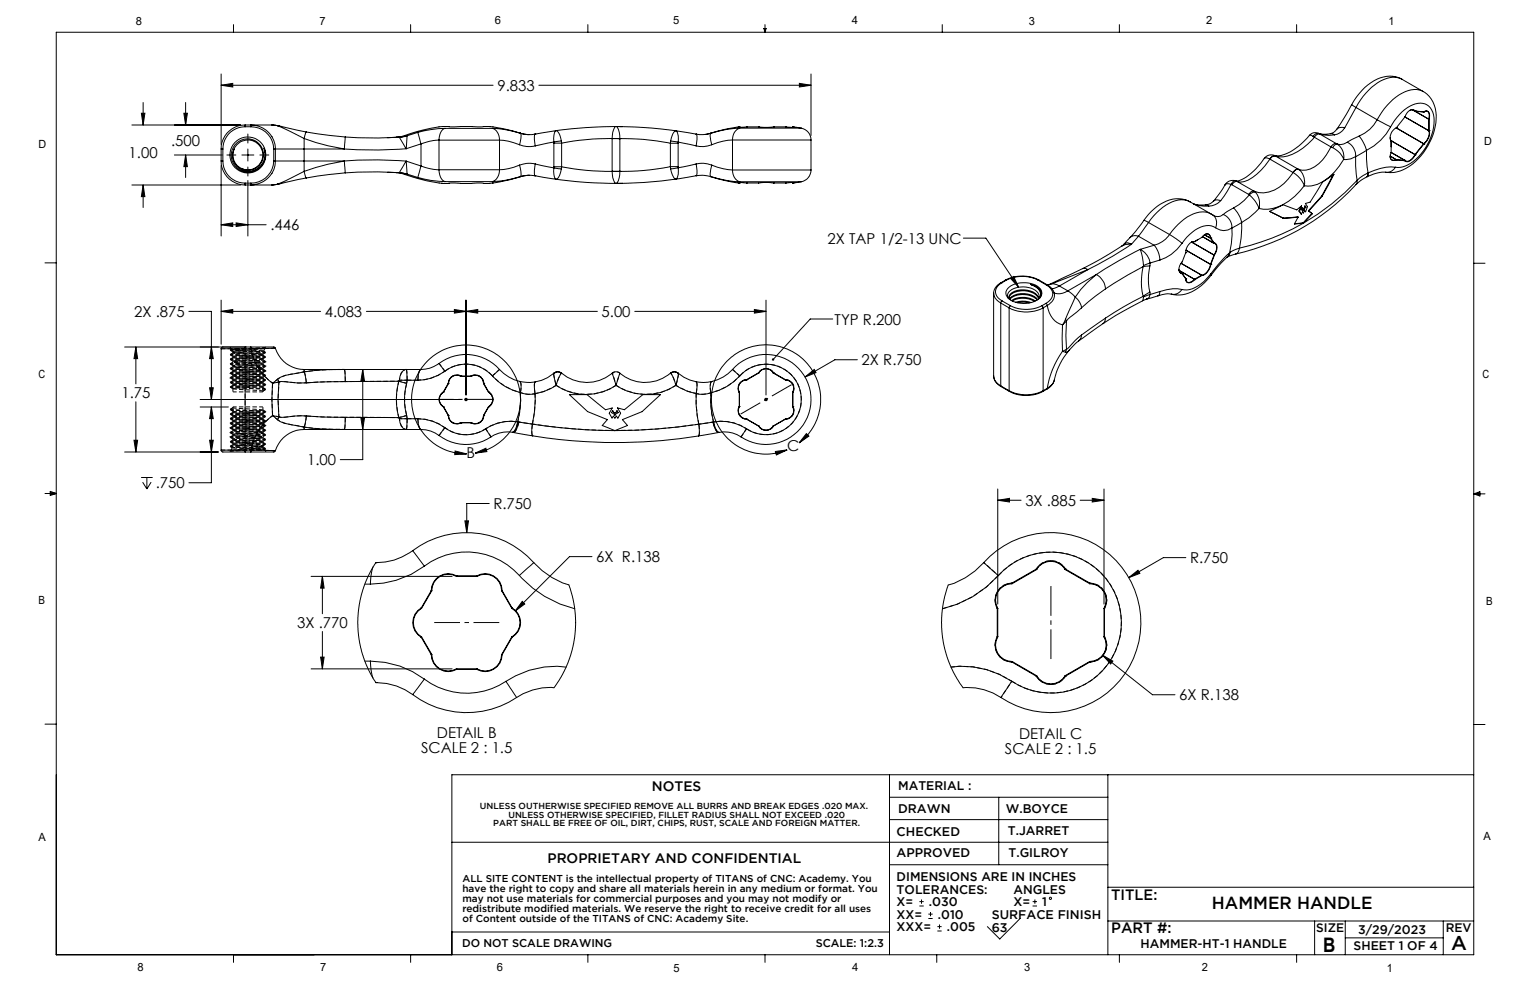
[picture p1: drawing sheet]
<svg xmlns="http://www.w3.org/2000/svg" width="432mm" height="279mm" viewBox="0 0 432 279" stroke-linecap="round" stroke-linejoin="round" font-family="sans-serif">
<defs><g id="words">
<g font-size="5.6">
<text x="373.4" y="268.6">B</text>
<text x="409.6" y="268.2">A</text>
</g>
<text font-size="4.9" x="342" y="256.6">HAMMER HANDLE</text>
<g font-size="4.2">
<text x="140.4" y="25.6">9.833</text>
<text x="48.3" y="41.1">.500</text>
<text x="36.3" y="44.7">1.00</text>
<text x="76.3" y="65">.446</text>
<text x="233.6" y="68.8">2X TAP 1/2-13 UNC</text>
<text x="37.9" y="89.5">2X .875</text>
<text x="91.7" y="89.5">4.083</text>
<text x="169.8" y="89.5">5.00</text>
<text x="235.6" y="91.7">TYP R.200</text>
<text x="243.2" y="103.1">2X R.750</text>
<text x="34.2" y="112.4">1.75</text>
<text x="86.7" y="131.3">1.00</text>
<text x="131.7" y="129.2">B</text>
<text x="222.1" y="127.3">C</text>
<text x="44" y="137.8">.750</text>
<text x="139.2" y="143.7">R.750</text>
<text x="289.4" y="142.8">3X .885</text>
<text x="168.3" y="158.7">6X R.138</text>
<text x="335.9" y="159">R.750</text>
<text x="83.8" y="177.3">3X .770</text>
<text x="332.8" y="197.7">6X R.138</text>
<text x="123.3" y="208.4">DETAIL B</text>
<text x="287.6" y="208.6">DETAIL C</text>
<text x="118.8" y="212.6">SCALE 2 : 1.5</text>
<text x="283.6" y="212.8">SCALE 2 : 1.5</text>
<text x="313.6" y="253.9">TITLE:</text>
<text x="313.6" y="263.3">PART #:</text>
</g>
<g font-size="3.9">
<text x="184" y="223.3">NOTES</text>
<text x="154.5" y="243.5">PROPRIETARY AND CONFIDENTIAL</text>
</g>
<g font-size="3.5">
<text x="253.5" y="223.1">MATERIAL :</text>
<text x="253.4" y="229.4">DRAWN</text>
<text x="283.8" y="229.4">W.BOYCE</text>
<text x="253" y="235.8">CHECKED</text>
<text x="284.4" y="235.8">T.JARRET</text>
<text x="253" y="242">APPROVED</text>
<text x="284.6" y="241.9">T.GILROY</text>
<text x="253.1" y="248.7">DIMENSIONS ARE IN INCHES</text>
<text x="253.1" y="252.2">TOLERANCES:</text>
<text x="253.1" y="255.7">X=</text>
<text x="262.2" y="255.7">.030</text>
<text x="286" y="252.2">ANGLES</text>
<text x="286" y="255.7">X=</text>
<text x="294.2" y="255.7">1</text>
<text x="253.1" y="262.8">XXX=</text>
<text x="253.1" y="259.2">XX=</text>
<text x="264.7" y="259.2">.010</text>
<text x="267.2" y="262.8">.005</text>
<text x="279.9" y="259.4">SURFACE FINISH</text>
<text x="279.9" y="262.9">63</text>
<text x="371.5" y="263.2">SIZE</text>
<text x="383.3" y="263.5">3/29/2023</text>
<text x="408" y="263.2">REV</text>
<text x="321.9" y="267.6">HAMMER-HT-1 HANDLE</text>
<text x="382" y="268.2">SHEET 1 OF 4</text>
</g>
<g font-size="3.2">
<text x="38.3" y="7">8</text>
<text x="90.2" y="7">7</text>
<text x="139.7" y="6.8">6</text>
<text x="190" y="6.8">5</text>
<text x="240.4" y="6.9">4</text>
<text x="290.4" y="7">3</text>
<text x="340.4" y="6.8">2</text>
<text x="391.9" y="7">1</text>
<text x="10.9" y="41.9">D</text>
<text x="418.9" y="41">D</text>
<text x="10.9" y="106.6">C</text>
<text x="418.4" y="106.7">C</text>
<text x="10.8" y="170.5">B</text>
<text x="419.4" y="170.9">B</text>
<text x="10.8" y="237.5">A</text>
<text x="418.6" y="237.1">A</text>
<text x="130.4" y="267.2">DO NOT SCALE DRAWING</text>
<text x="230.2" y="267.2">SCALE: 1:2.3</text>
<text x="38.8" y="274.1">8</text>
<text x="90.4" y="274.1">7</text>
<text x="140.2" y="274.1">6</text>
<text x="190.1" y="274.2">5</text>
<text x="240.5" y="274.1">4</text>
<text x="289" y="274.2">3</text>
<text x="339.1" y="274.1">2</text>
<text x="391.4" y="274.4">1</text>
</g>
<g font-size="2.8">
<text x="130.5" y="248.9">ALL SITE CONTENT is the intellectual property of TITANS of CNC: Academy. You</text>
<text x="130.5" y="251.8">have the right to copy and share all materials herein in any medium or format. You</text>
<text x="130.5" y="254.6">may not use materials for commercial purposes and you may not modify or</text>
<text x="130.5" y="257.4">redistribute modified materials. We reserve the right to receive credit for all uses</text>
<text x="130.5" y="260.2">of Content outside of the TITANS of CNC: Academy Site.</text>
</g>
<g font-size="2.5">
<text x="135.5" y="228.3">UNLESS OUTHERWISE SPECIFIED REMOVE ALL BURRS AND BREAK EDGES .020 MAX.</text>
<text x="139.2" y="233.2">PART SHALL BE FREE OF OIL, DIRT, CHIPS, RUST, SCALE AND FOREIGN MATTER.</text>
<text x="143.5" y="230.8">UNLESS OTHERWISE SPECIFIED, FILLET RADIUS SHALL NOT EXCEED .020</text>
</g>
</g></defs>
<g fill="none" stroke="#000" stroke-width=".28" stroke-dasharray="1.3 .6" stroke-linecap="butt">
<path d="M65 98.7v.2M65 98.9h.1M65.3 98.6l-.3 .1M65.7 99.3v.1M65.7 99.4v.2M66 99.4l-.3-.1M69.2 98.4v-.5M70.8 97.9v.5M70.8 98.4l6.9-.1M74.5 98.1l.4 .1M74.8 98.3l.1-.1M74.8 98.2l-.3-.1"/>
<path d="M74.9 98.1h-.4M74.9 99.4l-.5-.4M74.9 98.2v-.1M74.9 99.5v-.1M74.9 98.1l.1-.2M65 119.4v.2M65 118.1v.2M65 116.8v.2M65 109.1v.2M65 107.8v.2M65 106.5v.2M65 105.2v.2"/>
<path d="M65 103.9v.2M65 102.6v.2M65 101.3v.2M65 100v.2M65 115.5v.2M65 108h.1M65 103.9h.1M65 115.7l.1-.1M65.1 115.5v-.1M65.1 115.4v.2M65.7 120v.3M65.7 118.7v.3"/>
<path d="M65.7 117.4v.3M65.7 116.1v.3M65.7 114.8v.3M65.7 108.4v.3M65.7 107.1v.3M65.7 105.8v.3M65.7 104.5v.3M65.7 103.2v.3M65.7 101.9v.3M65.7 100.6v.3M65.7 108.4h.1M65.7 109.7h.1"/>
<path d="M65.7 100.6h.1M65.7 101.9h.1M65.8 116.1v-.1M65.8 115.1v-.1M74.2 110.4h-.1M74.2 109.4h-.1M74.2 103.8v.1M74.2 117v-.3M74.2 118.3v-.3M74.2 119.6v-.3M74.2 100.3v-.4M74.2 101.6v-.4"/>
<path d="M74.2 102.9v-.4M74.2 104.2v-.4M74.2 105.5v-.4M74.2 106.8v-.3M74.2 108.1v-.3M74.2 109.4v-.3M74.2 110.6v-.2M74.8 110v-.2M74.9 110h-.1M74.9 109.8h-.1M74.9 110v-.2M74.9 116.3v-.2"/>
<path d="M74.9 117.6v-.2M74.9 118.9v-.2M74.9 100.8v-.1M74.9 102.1v-.1M74.9 103.4v-.1M74.9 104.7v-.1M74.9 106v-.1M74.9 107.3v-.1M74.9 108.7v-.2M86.5 108l-.7-3.1M112.6 107.6l.1-.3M112.7 118.2l-.1-.3"/>
<path d="M125.1 110.6a2.41 2.41 0 0 0 0 4.2M126.5 117.2v.1M126.5 117.3a2.41 2.41 0 0 0 3.6 2M130.1 106.1a2.41 2.41 0 0 0-3.6 2.1M133 119.3a2.41 2.41 0 0 0 3.5-2M136.5 108.2a2.41 2.41 0 0 0-3.5-2.1M136.5 117.3v-.1M138 114.8a2.41 2.41 0 0 0 0-4.2M146.1 119l.3 .1M201.2 119.1h.2M65 127.2v.1M65 125.9v.2"/>
<path d="M65 124.6v.2M65 123.3v.2M65 122v.2M65 120.7v.2M65 127.3l-.1 .2M65 126.1l.6 .3M65 127.3h.4M65.1 127.2l.3 .1M65.1 127.1l-.1 .1M65.4 127.3l-.3-.1M65.7 125.2v.3M65.7 123.9v.3"/>
<path d="M65.7 122.6v.3M65.7 121.3v.3M69.2 127.5v-.5M70.8 127.5v-.5M71.6 126.1h-.1M73.9 126.1l.4 .1M74.2 120.9v-.3M74.2 122.2v-.3M74.2 123.5v-.3M74.2 124.8v-.3M74.2 126.1v-.3M74.3 126.2l-.1-.1"/>
<path d="M74.6 126.9l.3-.2M74.9 126.6v-.1M74.9 120.2v-.2M74.9 121.5v-.2M74.9 122.8v-.2M74.9 124.1v-.1M74.9 125.4v-.1M74.9 126.7v-.1M77.7 127.2l-6.9-.2M85.8 120.5l.7-3.1M292.5 160.6h-.1M311.7 171.7h.1"/>
<path d="M311.8 179.7h-.1M292.4 190.8h.1"/>
</g>
<g fill="none" stroke="#000" stroke-width=".28" stroke-dasharray="1.3 .6" stroke-dashoffset=".5" stroke-linecap="butt">
<path d="M65 98.7l9.8 .6M65.2 98.9l9.7 .6M74.4 99.1l-6 .3M74.4 99.1l.4-.8M74.9 99.5l-9.8 .7M74.9 98.2l-9.9 .7M74.9 99.4l-9.8 .6M65 109.3l9.9 .6M65 109.2l9.9 .6M65 100l9.8 .6M65 100.2l9.9 .6M65.1 101.5l9.8 .6"/>
<path d="M65.1 101.3l9.7 .6M65.1 117l9.8-.7M65.1 119.6l9.8-.7M65.1 118.3l9.8-.7M65.1 118.1l9.8-.7M65.1 102.8l9.7 .6M65.1 102.7l9.7 .5M65.1 116.8l9.8-.7M65.1 104.1l9.7 .6M65.1 104l9.7 .5M65.1 105.4l9.8 .6M65.1 105.3l9.8 .6"/>
<path d="M65.1 106.6l9.8 .6M65.2 106.7l9.7 .6M65.2 108l9.7 .6M65.8 116v-1M74.1 109.4v1M74.8 117.4l-9.8-.6M74.8 118.7l-9.7-.6M74.8 118.9l-9.7-.6M74.9 100.8l-9.8 .7M74.9 108.7l-9.8 .6M74.9 102.2l-9.8 .6M74.9 107.4l-9.9 .6"/>
<path d="M74.9 107.2l-9.8 .6M74.9 105.9l-9.8 .6M74.9 103.5l-9.8 .6M74.9 108.5l-9.8 .6M74.9 104.6l-9.8 .6M74.9 116.3l-9.7-.6M74.9 100.7l-9.8 .6M74.9 103.3l-9.8 .6M74.9 116.1l-9.9-.6M74.9 102l-9.8 .6M74.9 117.6l-9.9-.6M76.9 108.2a15.2 15.2 0 0 1-6.1-9.8"/>
<path d="M78.3 107a11.4 11.4 0 0 1 5.6-1.7l1.9-.4M78.7 107.8l-.2 4.9 .2 4.9M112.7 118.2h2.2M112.7 107.3h2.2M114.8 117.3l.1 .9M114.9 107.3l-.1 .9M197.2 119.7l4-.6M201.4 119.1a12.7 12.7 0 0 1 9.3 1.9M65 123.5l9.9-.7M65 122.2l9.9-.7M65 124.8l9.9-.7M65.1 120.9l9.8-.7"/>
<path d="M65.1 126.1l9.8-.7M65.1 122l9.8-.7M65.1 127.2l9.8-.6M65.1 123.3l9.8-.7M65.1 125.9l9.8-.6M65.1 124.6l9.8-.6M65.6 126.4l-.5 .8M65.6 126.4l5.9-.3M70.8 127a15.2 15.2 0 0 1 6.1-9.7M74.8 126.5l-9.8-.6M74.8 120l-9.7-.6M74.8 120.2l-9.7-.6"/>
<path d="M74.8 121.3l-9.7-.6M74.8 121.5l-9.7-.6M74.9 122.6l-9.8-.6M74.9 122.8l-9.8-.6M74.9 123.9l-9.9-.6M74.9 124.1l-9.7-.6M74.9 125.2l-9.9-.6M74.9 125.4l-9.7-.6M74.9 126.7l-9.7-.6M85.8 120.5l-1.8-.3a11.5 11.5 0 0 1-5.7-1.8"/>
</g>
<g fill="none" stroke="#000" stroke-width=".28" stroke-dasharray="1.3 .6" stroke-dashoffset=".4" stroke-linecap="butt">
<path d="M64.9 97.9l.4 .7M65 98.9l.7 .4M65.7 99.6l-.7 .4M66.1 99.4l8.1 .5M74.2 100l.7-.5M65 107.8l9.9 .7M65 117l.7 .4M65 118.3l.7 .4M65 119.6l.7 .4M65 100.2l.7 .4M65 101.5l.7 .4M65 102.8l.7 .4"/>
<path d="M65 104.1l.7 .4M65 105.4l.7 .4M65 106.7l.7 .4M65 108l.7 .4M65 109.3l.7 .4M65.1 119.4l9.8-.7M65.1 115.7l.7 .4M65.1 115.6l.7 .4M65.7 109.7v.9M65.7 119l-.7 .4M65.7 117.7l-.7 .4M65.7 116.4l-.7 .4"/>
<path d="M65.7 115.1l-.7 .4M65.7 100.9l-.7 .4M65.8 102.2l-.8 .4M65.8 103.5l-.8 .4M65.8 104.8l-.8 .4M65.8 108.7l-.8 .4M65.8 106.1l-.8 .4M65.8 107.4l-.8 .4M65.8 115l-.7 .4M74.1 110.4l.7-.4M74.2 118l.7-.4M74.2 119.3l.7-.4"/>
<path d="M74.2 116.7l.7-.4M74.2 101.3l.7-.5M74.2 102.6l.7-.4M74.2 103.9l.7-.4M74.2 105.2l.7-.4M74.2 106.5l.7-.4M74.2 107.8l.7-.4M74.2 109.1l.7-.4M74.2 110.4l.7-.4M74.2 115.7v-.9M74.8 109.8l-.7-.4M74.9 109.8l-.7-.4"/>
<path d="M74.9 104.7l-9.9 .7M74.9 106.1l-9.9 .6M74.9 100.7l-.7-.5M74.9 118.7l-.7-.4M74.9 117.4l-.7-.4M74.9 116.1l-.7-.4M74.9 102l-.7-.4M74.9 103.3l-.7-.4M74.9 104.6l-.7-.4M74.9 105.9l-.7-.4M74.9 107.2l-.7-.4M74.9 108.5l-.7-.4"/>
<path d="M78.3 118.4l.4-.8M78.7 107.8l-.4-.8M112.6 117.9l2.2-.6M112.6 107.6l2.2 .6M117.9 118.2a12.7 12.7 0 0 1 7.7 2.5M125.6 104.7a12.7 12.7 0 0 1-7.7 2.6M150.3 119.7l11.1 1.3 12.2 .5M151 111.1l-2.3 .1-1.8-.4M158.5 105.3a1.67 1.67 0 0 0-2.2 0M172.8 105.3a1.69 1.69 0 0 1 2.2 0M191.4 105.3a1.67 1.67 0 0 0-2.1 0M196.5 111.1l-2.4-.7-3.3-1.7"/>
<path d="M200.6 110.9a7.1 7.1 0 0 1-4.1 .2M65 120.9l.7 .4M65 122.2l.7 .4M65 123.5l.7 .4M65 124.8l.7 .4M65.1 120.7l9.8-.7M65.7 125.5l-.7 .4M65.7 124.2l-.7 .4M65.7 122.9l-.7 .4M65.7 121.6l-.7 .4M65.7 120.3l-.7 .4M73.9 126.1l-8.2-.6"/>
<path d="M74.2 120.6l.7-.4M74.2 121.9l.7-.4M74.2 123.2l.7-.4M74.2 124.5l.7-.4M74.2 125.8l.7-.4M74.9 125.2l-.7-.4M74.9 123.9l-.7-.4M74.9 122.6l-.7-.4M74.9 121.3l-.7-.4M74.9 120l-.7-.4M74.9 126.5l-.7-.4M75 127.5l-.3-.6"/>
<path d="M281.4 179.7a4.8 4.8 0 0 0 4.2 7.1M285.6 164.6a4.8 4.8 0 0 0-4.2 7.1M300.7 160.6a4.8 4.8 0 0 0-8.2 0M311.8 171.7a4.8 4.8 0 0 0-4.2-7.1M292.5 190.8a4.8 4.8 0 0 0 8.2 0M307.6 186.8a4.8 4.8 0 0 0 4.2-7.1"/>
</g>
<g fill="none" stroke="#000" stroke-width=".28" stroke-dasharray="1.3 .6" stroke-dashoffset=".2" stroke-linecap="butt">
<path d="M74.2 100l-8.5 .6M65.7 110.6h8.5M65.7 107.4l8.5 .7M65.7 108.7l8.4 .7M65.7 100.9l8.5 .7M65.8 119l8.4-.7M65.8 120l8.4-.7M65.8 118.7l8.4-.7M65.8 104.5l8.4 .6M65.8 103.5l8.4 .7M65.8 117.7l8.4-.7M65.8 107.1l8.4 .6"/>
<path d="M65.8 106.2l8.4 .6M65.8 117.4l8.4-.7M65.8 116.4l8.4-.7M65.8 108.4l8.4 .6M65.8 109.7l8.4 .7M65.8 101.9l8.4 .6M74.1 115.7l-8.4-.6M74.2 117l-8.4-.6M74.2 101.3l-8.5 .6M74.2 109.1l-8.5 .6M74.2 108.1l-8.5 .6M74.2 118.3l-8.4-.6"/>
<path d="M74.2 119.3l-8.4-.6M74.2 105.2l-8.4 .6M74.2 107.8l-8.5 .6M74.2 103.9l-8.5 .6M74.2 106.8l-8.5 .6M74.2 106.5l-8.5 .6M74.2 105.5l-8.5 .6M74.2 100.3l-8.5 .6M74.2 102.9l-8.5 .6M74.2 104.2l-8.4 .6M74.2 116.7l-8.4-.6M74.2 118l-8.4-.6"/>
<path d="M74.2 114.8h-8.5M112.6 117.9a19.7 19.7 0 0 1 0-10.3M125.6 104.7l-1.7-2.1M139 106.1l2-1.8M173.9 108.7a15.2 15.2 0 0 1-16.9 0M208.8 106.1l-2.1-1.8M65.7 121.3l8.5-.7M65.7 122.6l8.5-.7M65.7 125.2l8.5-.7M65.8 125.5l8.4-.7M65.8 121.6l8.4-.7M65.8 120.3l8.4-.7"/>
<path d="M65.8 124.2l8.4-.7M74.1 123.5l-8.3-.6M74.2 120.9l-8.5-.6M74.2 121.9l-8.5-.6M74.2 124.5l-8.4-.6M125.6 120.7a10 10 0 0 0 11.5 .3M125.6 120.7l-1.7 2.2M137.1 121l1.5 2.3M173.6 121.5a152.8 152.8 0 0 0 23.6-1.8M210.7 121l-1.5 2.3M268.4 188.3a24.6 24.6 0 0 1 17.2 4"/>
</g>
<path d="M65.8 105.8l8.4 .6M65.8 104.9l8.4 .6M65.9 100.6l8.3 .6M74.1 119.6l-8.3-.6M85.8 104.9v-.6M146.1 119l.6-2.9 .2-5.3M157 108.7l-3.6 1.8-2.4 .6M190.8 108.7a15.2 15.2 0 0 1-16.9 0M200.6 110.9v2.9l.8 5.3M74.1 124.8l-8.4-.6M74.1 120.6l-8.3-.6M85.8 121.2v-.7" fill="none" stroke="#000" stroke-width=".28" stroke-dasharray="1.3 .6" stroke-dashoffset=".3" stroke-linecap="butt"/>
<path d="M65.7 99.2l9.1-.9M68.4 99.4l-2.7 .2 8.5 .6M74.1 102.6l-8.4 .6 8.4 .6M157 108.7l-.7-3.4M190.8 108.7l.6-3.4M201.4 119.1a3.4 3.4 0 0 0 1.5 2.9M65.8 122.9l8.4-.7-8.4-.6M71.6 126.1l2.6-.3-8.4-.6M74.3 126.2l-9.2 1M210.7 121a9.9 9.9 0 0 0 13.5-2.4 9.9 9.9 0 0 0-1.7-13.6 9.9 9.9 0 0 0-13.7 1.1" fill="none" stroke="#000" stroke-width=".28" stroke-dasharray="1.3 .6" stroke-dashoffset="-.2" stroke-linecap="butt"/>
<path d="M74.5 98.1l-9.2 .5M65.4 127.3l9.2-.4" fill="none" stroke="#000" stroke-width=".28" stroke-dasharray="1.3 .6" stroke-dashoffset=".8" stroke-linecap="butt"/>
<g fill="none" stroke="#000" stroke-width=".28" stroke-dasharray="1.3 .6" stroke-dashoffset="-.1" stroke-linecap="butt">
<path d="M65.3 98.6l9.1 .5M76.9 117.3l-.2-4.6 .2-4.5M86.5 117.4l11 .4M97.2 104.3l.3 3.4M97.5 117.8l-.3 3.4M97.5 107.7l-11 .3M114.8 108.2a17.4 17.4 0 0 0 0 9.1M117.9 118.2a3.5 3.5 0 0 0 .9 3M117.9 107.3a3.5 3.5 0 0 1 .9-3M139 106.1a10 10 0 0 0-13.4-1.4M146.1 119a3.4 3.4 0 0 1-1.5 3M146.4 119.1a3.7 3.7 0 0 1-1.5 2.9"/>
<path d="M146.9 110.8a3.4 3.4 0 0 0-.3-3.2M150.3 119.7a4.8 4.8 0 0 0 .1 3.3M151 111.1a4.9 4.9 0 0 1 .1-3.3M196.5 111.1a4.9 4.9 0 0 0 0-3.4M197.2 119.7a4.8 4.8 0 0 1-.1 3.3M200.6 110.9a3.4 3.4 0 0 1 .3-3.2M201.2 119.1a3.5 3.5 0 0 0 1.6 2.9M74.6 126.8l-9-.4M281.8 162.4a30.4 30.4 0 0 1-15.8 9.4M285.6 192.3a19.9 19.9 0 0 0 27-4.8 19.9 19.9 0 0 0-3.5-27.2 19.9 19.9 0 0 0-27.3 2.1"/>
</g>
<g fill="none" stroke="#000" stroke-width=".28" stroke-dasharray="1.3 .6" stroke-dashoffset=".7" stroke-linecap="butt">
<path d="M74.5 98.1l-9.4 .6M74.2 101.6l-8.5 .6 8.5 .7M85.8 104.9l3.3-.4 8.1-.2M97.5 117.8l15.1 .1M112.6 107.6l-15.1 .1M146.9 110.8a15.4 15.4 0 0 1-7.9-4.7M157 108.7l.8-2.3 .7-1.1M173.9 108.7l-1.1-3.4M173.9 108.7l1.1-3.4M190.8 108.7l-.8-2.3-.7-1.1M65.4 127.3l9.5-.6M65.8 123.9l8.4-.7-8.4-.6"/>
<path d="M97.2 121.2a65 65 0 0 1-11.4-.7M137.1 121a12.7 12.7 0 0 1 9-2M281.8 162.4l-4.1-3.6M285.6 192.3l-3.1 4.5"/>
</g>
<g fill="none" stroke="#000" stroke-width=".28" stroke-dasharray="1.3 .6" stroke-dashoffset=".1" stroke-linecap="butt">
<path d="M62.4 98.4h6.8M66 99.4h-.3h2.7M114.6 104.3l.3 3M114.9 118.2l-.3 3M114.9 118.2h3M117.9 107.3h-3M151 111.1l-.2 5.3-.5 3.3M197.2 119.7l-.7-5.5v-3.1M208.6 114.7a2.41 2.41 0 0 0 2.1 3.6M210.7 107.1a2.41 2.41 0 0 0-2.1 3.6M218.3 105.2a2.41 2.41 0 0 0-4.2 0M221.7 118.3a2.41 2.41 0 0 0 2.1-3.6"/>
<path d="M223.8 110.7a2.41 2.41 0 0 0-2.1-3.6M69.2 127h-6.8M73.9 126.1h.3h-2.6M214.1 120.3a2.41 2.41 0 0 0 4.2 0"/>
</g>
<path d="M69.2 98.4v28.6M78.7 117.6a12.5 12.5 0 0 0 4.7-.2h3.1M86.5 108l-2.3 .1-4.8-.4-.7 .1M112.7 107.3a2.88 2.88 0 0 1 1.9-3M146.4 119.1l3.9 .6M208.8 106.1a15.4 15.4 0 0 1-8.2 4.8M114.6 121.2a1.5 1.5 0 0 1-1.3-1l-.6-2" fill="none" stroke="#000" stroke-width=".28" stroke-dasharray="1.3 .6" stroke-dashoffset=".6" stroke-linecap="butt"/>
<path d="M76.9 108.2l1.4-1.2M76.9 117.3l1.4 1.1M76.9 117.3l1.8 .3M76.9 108.2l1.8-.4" fill="none" stroke="#000" stroke-width=".28" stroke-dasharray="1.3 .6" stroke-dashoffset=".9" stroke-linecap="butt"/>
<g fill="none" stroke="#000" stroke-width=".28">
<path d="M15.9 9.1h400v260.4h-400zM65.9 6.9v2.2M115.9 6.9v2.2M165.9 6.9v2.2M215.6 8h.6l-.3 1.1zM215.7 8l.2 1.1M215.9 6.9v2.2M216 8l-.1 1.1M265.9 6.9v2.2M315.9 6.9v2.2M365.9 6.9v2.2M37.2 35.3h30.7"/>
<path d="M39.9 32h1l-.5 3.3zM40.4 28.9v6.4M51.9 32h1l-.5 3.3zM52.4 28.9v6.4M62.4 24.1l3.3-.6v1.1zM62.4 20.9v19.9M62.4 24.1h76.8M69.2 35.3v.5M69.2 35.8a6.2 6.2 0 0 0-6.3 6.3M69.2 35.3a6.8 6.8 0 0 0-6.8 6.8M69.2 35.8h1.6M69.2 35.3h1.6"/>
<path d="M70 37.8v2.6M70.8 35.8a6.4 6.4 0 0 1 6.5 6.3M70.8 35.3v.5M70.8 35.3a6.8 6.8 0 0 1 6.9 6.8M70.8 35.3h6.1M76.7 35.3h.1M76.7 35.3h.2M76.9 35.3l1.4 .2M76.9 35.3l1.8 .2M78.3 35.5l7.5 3.6M78.3 35.5h.4M78.7 35.5l7.7 1.8"/>
<path d="M85.8 39.1v3M85.8 39.1l6.7 2 4.7 1M86.4 37.3l11 1.4M86.4 37.3l-.6 1.8M97.4 38.7a113 113 0 0 0 15.1 0M97.4 38.7l-.2 3.4M111.9 38.7h.1M111.9 38.7h.6M111.9 38.7l-2.5 .2M112.5 38.7h.2M112.7 38.7l1.9 3.3M114.2 38.3l-2.2 .4"/>
<path d="M114.2 38.3h.6M114.8 38.3l-2.3 .4M114.8 38.3h.1M114.9 38.3l-2.2 .4M114.9 38.3l-.3 3.7M117.9 37.4l.9 3.2M117.9 37.4l-3 .9M123.9 39.5h17.1M123.9 39.5l-2.7 .4-2.4 .7M123.9 39.5v8.4M125.1 35.7l-1.2 .1a51 51 0 0 0-9.7 2.5M125.1 35.7h.1"/>
<path d="M125.1 35.7h1.4M125.6 36.2a3.3 3.3 0 0 0-1.7 3.3M125.6 36.2h13.4M125.6 36.2a31.6 31.6 0 0 0-7.7 1.2M126.5 35.7h.1M126.5 35.7h3.6M130.1 35.7h.1M130.1 35.7h2.8M132.9 35.7h.1M132.9 35.7h3.6M136.5 35.7h.1M136.5 35.7h1.4"/>
<path d="M137.9 35.7l4.2 .6 4.8 1.3M137.9 35.7h.1M137.9 35.7h.5M139 36.2a3.3 3.3 0 0 1 2 3.3M139 36.2h.3a31.5 31.5 0 0 1 7.6 1.4M141 39.5a15.4 15.4 0 0 1 5.6 1.4M141 39.5v8.4M146.9 37.6a4.7 4.7 0 0 1-.3 3.3M146.9 37.6l1.9 .4 2.2-.1M146.9 37.6h.1M146.9 37.6l2.5 .4M151 37.9h.1"/>
<path d="M151 37.9a6 6 0 0 0 .1 3.3M152.1 24.1h76.8M157 36.9a1.35 1.35 0 0 1 1 1.2l.4 1.7M157 36.9l-6 1M157 36.9h-.1a1.39 1.39 0 0 0-.6 1.4v1.8M158.4 39.8l-2.1 .3M158.4 39.8l.1 .6M172.8 39.1a71.7 71.7 0 0 0-14.3 1.3M172.8 39.1h2.1M172.8 39.1v9.3M173.8 35.7a131.7 131.7 0 0 0-16.8 1.2M173.8 35.7h-.1a4 4 0 0 0-.9 3.4"/>
<path d="M173.8 35.7h.2a3.7 3.7 0 0 1 .9 3.4M173.8 35.7a131.9 131.9 0 0 1 16.9 1.2M174.3 35.7h1.3M174.9 39.1a64.8 64.8 0 0 1 14.3 1.3M174.9 39.1h.1M174.9 39.1v9.3M189.3 39.8l2.1 .3M189.3 39.8l-.1 .6M190.7 36.9l-.8 .8-.6 2.1M190.7 36.9l.3 .2 .4 1.2v1.8M190.7 36.9l5.8 1M196.5 37.9a4.9 4.9 0 0 1 0 3.3"/>
<path d="M196.5 37.9h.1M200.6 37.6l-1.5 .3M200.6 37.6h.1M200.6 37.6a4.7 4.7 0 0 0 .3 3.3M200.6 37.6a8.6 8.6 0 0 1-4.1 .3M206.7 39.5a16.4 16.4 0 0 0-5.8 1.4M206.7 39.5h22.2M206.7 39.5v8.5M208.6 35.8h.1M208.6 35.8l-4.1 .7-3.9 1.1M208.6 35.8l-.3 .1 2.4-.1M208.6 35.8l.1 .1"/>
<path d="M208.7 35.9h.1M208.8 36.2a3.2 3.2 0 0 0-2.1 3.3M208.8 36.2a29.5 29.5 0 0 0-8.2 1.4M208.8 36.2h17.3M210.7 35.8h.1M210.7 35.8h3.4M214.1 35.8h.1M214.1 35.8l1.5 .1 2.7-.1M218.3 35.8h.1M218.3 35.8h3.4M221.7 35.8l2.4 .1-.3-.1M221.7 35.8h.1"/>
<path d="M223.7 35.9h.1M223.8 35.8h.1M223.8 35.8l2.3 .4M223.8 35.8l-.1 .1M225.6 23.5l3.3 .6-3.3 .5zM226.1 36.2a3.4 3.4 0 0 1 2.8 3.3M228.9 20.9v17.3M228.9 39.5v8.5M369.5 38.2a14.4 14.4 0 0 1-9 5.8l-.8-.1M369.5 38.2h.6l.5 .3M370.6 38.5l.3 .2M370.9 38.7a15.5 15.5 0 0 1-8.8 5.6l-2.2-.3"/>
<path d="M370.9 38.7l4.7 2.8M372 37.6l1 .3 1.9-.1a1.66 1.66 0 0 1 1.7 .3M372.1 37.6l-.4-.1a1.99 1.99 0 0 0-2.2 .7M372.1 37.6l.2 .1M372.3 37.7l1.3 .4h3M372.3 37.7a1.51 1.51 0 0 0-1.7 .8M372.3 37.7l.2 .2M372.5 37.9a1.48 1.48 0 0 0-1.6 .8M372.5 37.9l4.7 2.6M377.2 36.5l-.9 .9-.8 .3M379.5 36.1a4.1 4.1 0 0 1-2.9 2M381.5 29.6l-4.3 6.9 .8-.5 1.5 .1"/>
<path d="M382.7 30.3l-3.2 5.8M382.7 30.3l6 3.5M383.6 38.4l-3.4 1.7M383.6 38.4a10.9 10.9 0 0 1 2.1 4M388.7 33.8a10 10 0 0 1-5.1 4.6M388.7 33.8l3.8 2M392.3 38.9l.3 .8M392.5 35.8a15.7 15.7 0 0 1-6.8 6.6M392.5 35.8a12.2 12.2 0 0 1 7.7-6.6 3.9 3.9 0 0 1 4.5 4 15.1 15.1 0 0 1-8.1 13.6l-1.4 .4h-1.4M392.6 39.8h.1M392.6 39.7v3.4a1.31 1.31 0 0 0-.3 1.4 1.31 1.31 0 0 0 1.3 .8l.5-.2M392.6 39.7v.1"/>
<path d="M392.6 39.8l6.7 3.8M394.1 36.1l7.7 4.5M394.1 36.1h.1M394.1 36.1a2.95 2.95 0 0 0-1.5 3.7M394.1 36.1h-.1M395.7 22.4a8.4 8.4 0 0 0-9.7 1.6 15.3 15.3 0 0 0-4.4 5.6l1.1 .7M395.7 22.4a7.1 7.1 0 0 0-7.8 1.6l-.8 .7-2.4 2.5-2 3.1M395.7 22.4l6 3.5M396.5 33l-2.4 3.1M396.5 33l6.7 3.9M397.8 31.2a1.1 1.1 0 0 1 1.5 .2M398.6 31l4.7 2.7"/>
<path d="M398.7 31l.6 .4M399.3 31.4l2.5 .2M399.3 31.4h.1M399.4 31.3a1.49 1.49 0 0 0-2.3 .6l-.6 1.1M399.4 31.3h.1M399.4 31.3l2.4 .3M399.4 31.3l-.1 .1M401.7 25.9a8.8 8.8 0 0 1 3.3 9.9 17.1 17.1 0 0 1-9.9 12.5l-1.7 .4-2.3-.1M401.7 25.9a6.5 6.5 0 0 0-6.9 .9 19.5 19.5 0 0 0-6.1 7M401.8 31.6a.94 .94 0 0 1 1.1-.1 .94 .94 0 0 1 .5 1l-.2 1.1M401.8 31.6a.97 .97 0 0 1 1.2-.2 .97 .97 0 0 1 .5 1.1l-.2 1.1M401.8 31.6h.1"/>
<path d="M403.2 33.6h.1M403.2 36.9a3.7 3.7 0 0 1-1.4 3.7M403.2 36.9h.1M403.2 33.6v3.3M403.3 36.9a3.7 3.7 0 0 1-1.5 3.7M403.3 36.9h.1M403.3 33.6v3.3M403.3 36.9h-.1M37.2 52.2h30.7M40.4 52.2l.5 3.3h-1zM40.4 52.2v6.4M49.2 43.7h13.6"/>
<path d="M52.4 43.7l.5 3.3h-1zM52.4 43.7v6.4M62.4 46.7v19.9M62.4 42.1h.5M62.4 45.4h.5M62.4 45.4a6.8 6.8 0 0 0 6.8 6.8M62.4 42.1v3.3M62.9 45.4a6.2 6.2 0 0 0 6.3 6.3M62.9 42.1v3.3M64 43.7h2.6M66 42.2a4.6 4.6 0 0 0 3.8 6.1 4.6 4.6 0 0 0 5-5.2l-.3-1.3a4.8 4.8 0 0 1-2.1 6.2 4.8 4.8 0 0 1-6.3-1.7 4.8 4.8 0 0 1 1.3-6.4 4.4 4.4 0 0 1 6.9 3.1 4.4 4.4 0 0 1-5.9 4.7M66 42.2a4.2 4.2 0 0 0 2.3 5.5"/>
<path d="M66 42.2a4.2 4.2 0 0 1 5.6-2.3 4.2 4.2 0 0 1 2.2 5.6 4.2 4.2 0 0 1-5.6 2.1M68.3 43.7h3.3M68.3 47.7h.1M69.2 51.7v.5M69.2 51.7h1.6M69.2 52.2h1.6M70 42.1v3.3M70 47.1v2.6M70 50.9v15.7M70.8 51.7v.5M70.8 52.2h6.1M73.3 43.7h2.6"/>
<path d="M76.7 52.2h.1M76.7 52.2h.2M77.3 42.1h.4M77.3 45.4a6.4 6.4 0 0 1-6.5 6.3M77.3 45.4h.4M77.3 42.1v3.3M77.7 42.1h8.1M77.7 45.4a6.9 6.9 0 0 1-6.9 6.8M77.7 45.4h8.1M77.7 42.1v3.3M78.3 52l-1.4 .2M78.3 52h.4"/>
<path d="M78.7 52l-1.8 .2M85.8 45.4v3M85.8 48.4l-7.5 3.6M85.8 48.4l.6 1.8M85.8 42.1v3.3M85.8 42.1h11.4M85.8 45.4h11.4M86.4 50.2l-7.7 1.8M97.2 45.4l.2 3.4M97.2 45.4a111.8 111.8 0 0 1 17.4 .1M97.2 45.4l-4.7 1-6.7 2M97.4 48.8l-11 1.4"/>
<path d="M109.4 48.6l2.5 .1M111.9 48.7h.1M111.9 48.7h.6M112 48.7l2.2 .5M112.5 48.7a113 113 0 0 0-15.1 .1M112.5 48.7h.2M112.5 48.7l2.3 .5M112.7 48.7l2.2 .4M114.2 49.2a48 48 0 0 0 10.9 2.6M114.2 49.2h.6M114.6 42a117.3 117.3 0 0 1-17.4 .1M114.6 45.5l-1.9 3.2"/>
<path d="M114.6 45.5l.3 3.6M114.6 45.5l4.2 1.3M114.9 49.1l-.1 .1M114.9 49.1l3 1M117.9 50.1a29.4 29.4 0 0 0 7.7 1.2M118.8 46.8l2.4 .8 2.7 .3M118.8 46.8l-.9 3.3M118.8 40.6v6.2M118.8 40.6l-4.2 1.4M123.9 47.9h17.1M123.9 47.9a3.4 3.4 0 0 0 1.7 3.4M124.6 51.7l.5 .1"/>
<path d="M125.1 51.8h.1M125.1 51.8h1.4M125.6 51.3h13.4M126.5 51.8h.1M126.5 51.8h3.6M130.1 51.8h.1M136.5 51.8h-6.4M136.5 51.8h.1M136.5 51.8h1.4M137.9 51.8h.1M139 51.6l-1.1 .2M141 47.9a3.4 3.4 0 0 1-2 3.4"/>
<path d="M146.6 46.6a15.4 15.4 0 0 1-5.6 1.3M146.6 40.9a7.2 7.2 0 0 0 4.5 .3M146.6 46.6a4.7 4.7 0 0 1 .3 3.2M146.9 49.8a28.7 28.7 0 0 1-7.9 1.5M146.9 49.8h.1M146.9 49.8l-2.9 .9-4.9 .9M149.3 49.5l-2.4 .3M149.4 49.5l1.6 .1M149.4 49.5l-2.5 .3M151 49.6h.1M151 49.6l6 1M151.1 46.3l5.2 1.1"/>
<path d="M151.1 46.3a7.1 7.1 0 0 0-4.5 .3M151.1 46.3a6 6 0 0 0-.1 3.3M156.3 40.1l-5.2 1.1M156.3 47.4a3.4 3.4 0 0 0 .6 3.2h.1M156.3 40.4h2.2M156.3 47.1h2.2M156.3 47.4l2.1 .3M156.3 40.1v7.3M157 50.6a118.1 118.1 0 0 0 16.8 1.2M158.4 47.7l-.6 2.1-.5 .7-.3 .1M158.5 47.1a68.4 68.4 0 0 0 14.3 1.3M158.5 40.4v6.7"/>
<path d="M158.5 47.1l-.1 .6M172.8 48.4h.1M172.8 48.4a4 4 0 0 0 1 3.4M172.8 48.4h2.1M174.9 48.4h.1M174.9 48.4a3.7 3.7 0 0 1-1 3.4h-.1M175.6 51.7l-1.3 .1M189.2 47a66.9 66.9 0 0 1-14.3 1.4M189.2 40.4h2.2M189.2 47h2.2M189.2 40.4v6.6M189.2 47l.1 .7"/>
<path d="M189.3 47.7l.8 2.4 .6 .5M190.7 50.6a116.8 116.8 0 0 1-16.9 1.2M191.4 47v.3M191.4 40.4v6.6M191.4 40.1l5.1 1.1M191.4 47.3l-2.1 .4M191.4 47.3v1.8l-.4 1.3-.3 .2M191.4 40.1v.3M196.5 46.3a7 7 0 0 1 4.4 .3M196.5 46.3l-5.1 1M196.5 49.6l-5.8 1M196.5 46.3a4.9 4.9 0 0 1 0 3.3"/>
<path d="M196.5 49.6a8.6 8.6 0 0 1 4.1 .2M196.5 49.6h.1M200.6 49.9l3.9 1 4.1 .8M200.6 49.8h.1M200.6 49.8a29.5 29.5 0 0 0 8.2 1.5M200.9 46.6a17.7 17.7 0 0 0 5.8 1.4M200.9 40.9a7 7 0 0 1-4.4 .3M200.9 46.6a4.7 4.7 0 0 0-.3 3.2M206.7 48a3.2 3.2 0 0 0 2.1 3.3M206.7 48h22.2M208.6 51.6l-.3-.1 2.4 .1M208.6 51.6h.1"/>
<path d="M208.7 51.6h-.1M208.7 51.5v.1M208.7 51.6h.1M208.7 51.6l-.1 .1M208.8 51.3h17.3M210.7 51.6h7.6M210.7 51.6h.1M218.3 51.6h.1M218.3 51.6h3.4M221.7 51.6l2.4-.1-.3 .1M221.7 51.6h.1M223.7 51.6h.1"/>
<path d="M223.7 51.5v.1M223.7 51.6l.1 .1M223.8 51.6h.1M226.1 51.3l-2.3 .4M228.9 48a3.4 3.4 0 0 1-2.8 3.3M335.9 57a8.3 8.3 0 0 0-9.3 1.2l-2.5 2.3-1.3 1.7M335.9 57a6.3 6.3 0 0 0-6.8 .9l-2.6 2.1-2.4 2.8M335.9 57l5.9 3.4M336.8 57.5a8.5 8.5 0 0 0 4.3 .7M336.9 57.5l1.5 .4 1.9-.1M340.3 57.8l.8 .4M342.4 56.8l-1.2 .8-.9 .2"/>
<path d="M344.5 56.6a4.6 4.6 0 0 1-3.4 1.6M344.5 56.6a1.98 1.98 0 0 0-2.1 .2M347.5 52l-3 4.6M347.5 52a1.28 1.28 0 0 0-1.8 .2M347.5 52l.2 .1M347.7 52.1l4.7 2.8M348.1 58.7l-2.9 1.8M348.1 58.7a8.1 8.1 0 0 1 2.3 4.1M348.7 51a2.57 2.57 0 0 0-3.1 1.4l-3.2 4.4M349.2 51.3a1.48 1.48 0 0 0-1.5 .8M349.2 51.3a1.1 1.1 0 0 0-1.7 .7M349.2 51.3l4.7 2.7"/>
<path d="M352.4 54.9l.2 .1M352.6 55l-1.5 1.6-3 2.1M352.6 55a8.1 8.1 0 0 1 2.7 3.8M353.9 54a1.48 1.48 0 0 0-1.5 .9M353.9 54l.4 .3M354.3 54.3a5.1 5.1 0 0 1 1 4.5M354.3 54.3a1.75 1.75 0 0 0-1.7 .7M355.3 58.8l-2.8 2.7-2.1 1.3M356.8 44.7a15.4 15.4 0 0 1-7.4 6.3h-.6M356.8 44.7l.5-.2 1.1 .4M358.3 59.7l4 1.9M358.3 59.7l3.8 1.9"/>
<path d="M358.4 44.9l-.3 .4a14.7 14.7 0 0 1-7 6l-1 .1-.9-.1M358.4 44.9h.1M358.4 44.9l6.5 3.8M359.9 44a2.36 2.36 0 0 0-3.1 .7M359.9 44a1.48 1.48 0 0 0-1.5 .9M359.9 44h.1M359.9 44l6.6 3.8M364.9 48.7a10.5 10.5 0 0 1-9.7 5.7l-1.3-.4M364.9 48.7h.1M364.9 48.7a6.7 6.7 0 0 1 3.2 3.7M366.5 47.8a1.41 1.41 0 0 0-1.6 .9M366.5 47.8a4.9 4.9 0 0 1 1.6 4.6"/>
<path d="M366.5 47.8h.1M366.6 59.5l.7 .9M366.6 59.5l.1 .1M366.7 59.6l.6-1.5-1.3 1.1-3.9-1.4-3.8 1.9M366.7 59.6l.6 .8M367.1 58.2l-.5 1.3M367.2 59.2l.5 .1M367.4 58.7l.2 .2M367.6 59.8l.3 .3M367.6 58.9l-.1-.3-.3 .6 .5 .1M367.9 59l-.1 .3M367.9 59l.1 .1"/>
<path d="M368 59.1l-.1 .3-.2-.1M368.1 52.4a15.2 15.2 0 0 1-10.2 6.7l-2.6-.3M368.2 59.5l.3 .3M368.3 58.2l.1 .2M368.4 58.4l-.5 .6M368.4 58.4l.1 .1M368.5 59.8l-.3-.4-.3 .7M368.5 58.5l-.5 .6M368.5 58.5l-.2-.4-.4 .8h-.3M369.3 59.5l.9 .8M369.3 59.5h.1M369.4 59.5l1 .8"/>
<path d="M373 55.3l-3.7 4.2M373 55.3l.1 .1M373.1 55.4l-3.7 4.1M373.1 55.4l3.4-6.2-3.2 2.2-3.6 5.6-1.3 .4 .6 .9-.5 1.5M375.6 41.5a11 11 0 0 1-7 6.5h-1.1l-1-.2M375.6 41.5l.5 .2M376.1 41.7a5.1 5.1 0 0 1 3.1 3.3M376.2 49.4l-3.2 5.9M377.2 40.5a1.58 1.58 0 0 0-1.6 1M377.2 40.5l.2 .2M377.4 40.7a1.6 1.6 0 0 0-1.3 1M377.4 40.7a4.3 4.3 0 0 1 1.8 4.3"/>
<path d="M379.2 45a14.3 14.3 0 0 1-9 7.5l-2.1-.1M380.2 40.1l-1.9 .7-.9-.1M380.2 40.1a4.2 4.2 0 0 1 2.4 4.1M382.6 44.2l-1.4 .6-2 .2M382.6 44.2v2.6l.4 4.1M382.7 52.1a65.6 65.6 0 0 1-34 19.6M383 50.9a65.2 65.2 0 0 1-15.1 12.1M385.7 42.4v2.4l.4 4M385.7 42.4l-3.1 1.8M385.8 49.9l-1.5 .9-1.6 1.3 .3-1.2M385.9 49.8l-.1 .1M386 48.9l-2.2 1.3-.8 .7"/>
<path d="M386 48.9l-.2 1M386.1 48.8l-.1 .1M391.1 48.6a10.1 10.1 0 0 0-5.2 1.2l.2-.3v-.7M392.3 44.1a1.05 1.05 0 0 0 .6 1 1.05 1.05 0 0 0 1.1-.1M392.4 44.1l1.7 .9M392.4 44.1l1.6 .9M392.6 41.4v.1M392.6 43l3.9 2.3M393.8 47.2a13 13 0 0 0-7.7 1.6M393.8 47.2l-1.1 1.1-1.6 .3M394 45l.1 .1M394 45h.1"/>
<path d="M394.1 45v.1M394.1 45l2.4 .3M394.1 45.1h.1M394.1 45.1l2.4 .3M396.5 45.4h.1M396.5 45.3v.1M396.5 45.3h.1M399.3 43.6l-1 1.4a1.25 1.25 0 0 1-1.8 .3M399.3 43.6h.1M399.3 43.6l.1 .1M399.4 43.7l-1.1 1.4a1.3 1.3 0 0 1-1.8 .3M399.4 43.7h.1"/>
<path d="M401.8 40.6h.1M401.8 40.6l-2.5 3M401.8 40.6l-2.4 3.1M12.7 74.2h3.2M62.4 63.4l3.3-.5v1zM62.4 63.4h12.7M66.6 62.9l3.4 .5-3.4 .5zM271.9 67.2h6.3l9.3 13.9M282.5 79.8l-.8 .6-.9 .9-.3 1.5M282.5 79.8h.3M282.8 79.8a2.69 2.69 0 0 0-1.9 2.6 2.69 2.69 0 0 0 1.9 2.5M283.7 79.1h.1"/>
<path d="M283.7 79.1h.3M283.7 79.1l-1.2 .7M284 79.1l-1.2 .7M285.2 78.6l.9-.6 1.4 3.1zM292.9 79a9.9 9.9 0 0 0-8.9 .1M292.9 79h.3M292.9 79l2.4 1.4M293.2 79a10.4 10.4 0 0 0-9.5 .1M293.2 79l2.4 1.4M305.5 75.8l-9 4.3M305.5 75.8l.7-.1 .8 .4M307 76.1l-10.1 4"/>
<path d="M307 76.1l-8 4.6M309.4 77.5l-2.6 2.3-1.8 1.9-1.5 2.2M309.4 77.5a5.2 5.2 0 0 1 2.6 4M309.4 77.5l-8 4.6M317.3 68.9a1.49 1.49 0 0 1 2 0M318.9 67.1l-1 1.1a6.4 6.4 0 0 1-2.8 2.2l-4.4 2.7-5.2 2.7M319.3 68.9a100.6 100.6 0 0 1-12.3 7.2M319.3 68.9a3.9 3.9 0 0 0-2.6 .5M321.3 66.7a2.22 2.22 0 0 0-2.4 .4M321.3 66.7l-2 2.2M321.3 66.7l4.4 2.5M321.8 70.4a114.7 114.7 0 0 0-12.4 7.1"/>
<path d="M321.8 70.4l.6 2.3 .3 2.2M321.8 70.4a4.9 4.9 0 0 1 2.8 3.8M322.6 75.2l-4.3 2.4-6.3 3.9M322.6 75.2l-.3 1.6a17.7 17.7 0 0 0 .3 6.8M322.7 74.9l-.1 .3M322.8 62.2l-3.9 4.9M322.8 62.2l1.3 .6M324.1 62.8l-2.8 3.9M324.1 62.8l6 3.4M324.5 75l-.4 3.8 .4 3.6M324.5 75l-1.9 .2M324.6 74.2l-1.9 .7"/>
<path d="M324.6 74.2l-.1 .8M325.7 69.2a7 7 0 0 1 1.7 4.2M325.7 69.2l-3.9 1.2M327.4 73.4l-2.8 .8M330.1 66.2a7 7 0 0 1-4.4 3M330.1 66.2l3.5 2.5M332.7 76a1.04 1.04 0 0 0 .9 1.2M332.8 76.3l4.3 2.5M333.3 74.3l5.9 3.3M333.6 68.7a11.9 11.9 0 0 1-6.2 4.7M333.6 77.3h.1M333.6 77.2v.1"/>
<path d="M333.6 77.2l-.6-.4 .6 .4M333.6 77.2h.1M333.6 77.2l.1 .1M333.6 77.2l1 1.4M333.7 77.3l.9 1.4M334.6 71.3h.1M334.6 71.3l-.9 2.6a2.29 2.29 0 0 0-.4 3.2l.3 .2M334.6 78.7h.1M334.6 78.7a.98 .98 0 0 0 .5 1.1 .98 .98 0 0 0 1.2-.2l.9-.7M334.6 71.2v.1M334.6 78.6a.95 .95 0 0 0 .5 1.1 .95 .95 0 0 0 1.1-.2l.9-.7M334.6 78.6v.1"/>
<path d="M334.6 78.6h.1M334.7 70.6l6.9 4M336.3 68.3l6.3 3.7M336.3 68.3l6.4 3.7M337.1 68.2l-.9 .2M337.1 68.2h.1M337.1 78.8h.1M337.1 78.8l.1 .1M337.2 68.2h.1M337.2 68.2a2.95 2.95 0 0 0-2.6 3.1M337.2 78.9h.1M337.2 68.2h-.1"/>
<path d="M338.2 67.6l-1.1 .6M339.1 77.7l-2 1.1M339.1 77.7l.1 .1M339.2 77.6v.2M339.2 77.6l-.1 .1M339.2 67a1.31 1.31 0 0 1 1.1-1 1.31 1.31 0 0 1 1.3 .7l.1 .5M339.2 67h.1M339.2 77.8h.1M339.2 67l-2 1.2M339.2 77.8l-2 1.1M339.4 66.8l3.2 1.9M340 66.2a1.04 1.04 0 0 1 1.1-.1 1.04 1.04 0 0 1 .5 1.1"/>
<path d="M341.6 67.2h.1M341.6 74.6a3.6 3.6 0 0 1-2.4 3M341.6 67.2l1 1.5M341.6 74.6h.1M341.6 67.2l-1.6-.9 1.6 .9M341.7 77.3a9.6 9.6 0 0 1-7.5 4.5l-.6-.1M341.7 74.6a3.7 3.7 0 0 1-2.5 3.2M341.7 74.6h.1M341.7 67.2h.1M341.7 77.3l.1 .3M341.7 67.2l1 1.5M341.7 67.2h-.1"/>
<path d="M341.8 60.4a6.4 6.4 0 0 0-6.8 .9l-2.6 2.1-2.3 2.8M341.8 60.4l.5 .3M341.8 77.6a12.2 12.2 0 0 1-9.8 5.7l-1.4-.3M342.3 60.7l.1 .1M342.3 60.7a2.97 2.97 0 0 1 .8 3.6M342.6 68.7h.1M342.6 72l-1 2.6M342.6 72h.1M342.7 68.7a1.46 1.46 0 0 1 .5 2.2l-.5 1.1M342.7 72h.1M342.7 72h-.1M342.7 68.7a1.49 1.49 0 0 1 .6 2.2l-.6 1.1"/>
<path d="M342.7 68.7h.1M342.7 72l-1 2.6M342.7 68.7h-.1M343.1 64.3a5.2 5.2 0 0 0-5.8 .6l-2.3 2-1.4 1.8M343.1 64.3a3.9 3.9 0 0 0 4.6 0M345.2 60.5a3.9 3.9 0 0 1 2.5 3.8M345.2 60.5a2.27 2.27 0 0 1-2.7 .3M346.3 72.6l-1.6 1.5-2.9 3.5M347 71.3l-3.1 3.2-2.2 2.8M347 71.3l-.7 1.3M347.2 71.2l-.5 1-.4 .4M347.2 71.2l-.2 .1"/>
<path d="M347.7 64.3l-.2 4.4-.5 2.6M348.7 71.7l-2.4 1M349.8 70l-2.6 1.2M349.8 70l-.3 1-.8 .7M350.4 62.8l-2.7 1.5M350.4 62.8l-.1 4.4-.5 2.8M362.1 61.6h.2M366.4 61.3l-1.1 1.9 2.6-.2M366.4 61.3l-4.1 .3M366.4 61.3l-4.3 .3M367.8 62.9l-2.4 .2M367.8 62.9l.1 .1"/>
<path d="M367.9 63a67.2 67.2 0 0 1-18.1 7M367.9 60.1l-.3-.3-.3 .6M370.2 60.3l-2.4 2.6M370.2 60.3h.2M370.4 60.3l-2.5 2.7M415.9 74.3h3.2M38.3 97.9l.5 3.3h-1zM38.3 97.9v10.4M53.3 87.9h6.4v24.8M59.7 97.9l.5 3.3h-1zM62.4 98.4h6.8M62.4 98.4l.4-.5h6.4v.5"/>
<path d="M62.4 87.9l3.3-.6v1.1zM62.4 84.7v12.5M62.4 98.4v28.6M62.4 87.9h28.1M69.2 98.4h1.6M69.2 98.4v28.6M70.8 98.4a15.4 15.4 0 0 0 6.1 9.8M70.8 97.9h6.6l.3 .4M70.8 97.9v.5M70.8 97.9h-35.6M77.7 98.3l-6.9 .1M77.7 98.3a8.5 8.5 0 0 0 8.1 6"/>
<path d="M103.4 87.9h65.2M128.2 87.3l3.3 .6-3.3 .5zM131.5 87.9l3.3-.6v1.1zM131.5 84.7v26.8M179.1 87.9h37.1M212.9 87.3l3.3 .6-3.3 .5zM216.2 84.7v26.8M235 90h-6.3l-10.5 11.5M282.4 85.5a3.3 3.3 0 0 1-2-2.7l.1 23.6a3.3 3.3 0 0 0 1.9 2.5M282.4 85.5l2.4 1.4M282.4 85.5v23.4M282.8 84.9l-.4 .6"/>
<path d="M282.8 84.9l2.4 1.4M284.5 84.1a2.26 2.26 0 0 1 2.2-2.9 6.1 6.1 0 0 1 6.3 1.5 1.6 1.6 0 0 1 .2 1.6 3.9 3.9 0 0 0-4.2-2.5 4.2 4.2 0 0 0-4.2 1.7v.8M284.8 81.1a7.2 7.2 0 0 1 8.9 .5 2.16 2.16 0 0 1-1.3 3.2 7.5 7.5 0 0 1-8-.7 1.94 1.94 0 0 1 .4-3zM284.8 84.2a2.2 2.2 0 0 1 2.2-1.9 5.8 5.8 0 0 1 5.9 1.6l.2 .5M284.8 86.9a10.4 10.4 0 0 0 9.6 0M284.8 86.9v23.4M284.9 84.4a5.3 5.3 0 0 1 6.1-1.1l1.5 .8 .3 .5M285 84.5a5.8 5.8 0 0 1 7.7 .2M285.2 86.3l-.4 .6M285.2 86.3a10 10 0 0 0 8.8 0M285.5 84.8a6.3 6.3 0 0 1 6.7 .1M285.7 84.9a6.2 6.2 0 0 1 6.3 .2"/>
<path d="M286.6 85.3a6.8 6.8 0 0 1 4.4 .1M287.2 85.4l1.9-.1 1.4 .2M290.8 80.3a3.2 3.2 0 0 1 2.9 3.1l-.2 .6M290.8 80.3l.3 .1a2.89 2.89 0 0 1 2.7 2.9l-.4 .9M290.8 80.3a4.4 4.4 0 0 1 3 2.2M294 86.3l.4 .6M294.4 86.9v23.4M295.2 85.6l.4 .6M295.2 85.6l-1.2 .7M295.3 80.4a2.74 2.74 0 0 1 1.8 2.7 2.74 2.74 0 0 1-1.9 2.5M295.6 80.4a3.1 3.1 0 0 1 2 2.9 3.1 3.1 0 0 1-2 2.9M295.6 86.2a6.2 6.2 0 0 0 4.3 5.5"/>
<path d="M295.6 80.4h-.3M295.6 86.2l-1.2 .7M296.5 80.1l-.8 .4M296.9 80.1l1.3 .2 .8 .4M296.9 80.1h-.4M296.9 80.1l-1.2 .4M297.5 82.7l.1 .2M299 80.7l-2.1 .8M299 80.7l2.4 1.4M299.9 91.7v7.4M299.9 99.1a24.8 24.8 0 0 0-4.3 10.5M299.9 99.1l.8 .3"/>
<path d="M300.7 90.1l-.8 1.6M300.7 90.1l.3 .5M301 90.6l-.2 4.1 .2 3.9M301 90.6l-1.1 1.1M301 98.6l-1.1 .5M301 98.6l-.3 .8M301.4 82.1l2.1 1.8M301.4 82.1a4.3 4.3 0 0 1-3.9 .6M301.8 98.8l-.7 .6h-.4M303.5 83.9l-2.8 6.2M303.5 83.9a4.7 4.7 0 0 1 1.7 3M304.4 96.3a19.5 19.5 0 0 0-6.9 11.3l-.9 1.2-1 .8"/>
<path d="M305.2 94.5l-4.2 4.1M305.2 86.9l-3.2 2.6-1 1.1M305.2 94.5l-.1 .8-.7 1M311.3 91.3l-6.9 4.9M312 89.8l-6.8 4.7M312 81.5l-2.9 2.1-3.9 3.3M312 89.8l-.2 .9-.5 .6M322.4 84.9l-7.5 4.1-3.6 2.3M322.6 83.6l-5.5 3-5.1 3.2M322.6 83.6l.1 .2M322.7 83.8l-.3 1.1M323.6 84.5l-1.2 .4"/>
<path d="M324.5 82.4l-1.9 1.2M324.5 82.4l.1 .7M324.6 83.1l-1.9 .7M324.6 83.1l-.3 .8-.8 .5M326.8 83.5l-3.3 1M327.4 82.3l-.2 .7-.4 .5M327.4 82.3l-2.8 .8M330.6 83a6.8 6.8 0 0 0-3.8 .5M333.6 81.7a10.8 10.8 0 0 0-6.2 .6M333.6 81.7l-1.2 1.1-1 .3-.8-.1M38.3 113.4v14.2M56.5 112.7h73.7"/>
<path d="M56.5 114.9h8M59.2 109.4h1l-.5 3.3zM59.7 114.9l.5 3.2h-1zM59.7 114.9v21.3h-6.4M76.9 117.3l1.4 1.2M76.9 117.3a15.4 15.4 0 0 0-6.1 9.7M76.9 117.3l1.8 .4M76.9 108.2l-.2 4.5 .2 4.6M78.3 118.5a11 11 0 0 0 5.7 1.7l1.8 .3M78.3 107l-1.4 1.2M78.3 107l.4 .8M78.7 117.7l-.4 .8"/>
<path d="M78.7 107.8l-1.8 .4M78.7 107.8l-.2 4.9 .2 5M78.7 107.8l.6-.1 4.8 .4h2.3M85.8 104.3v.7M85.8 105l-1.9 .3a10.5 10.5 0 0 0-5.6 1.7M85.8 105l.6 3.1M85.8 104.3h11.4M86.4 117.4h-3l-4.1 .4-.6-.1M86.4 117.4l-.6 3.1M86.4 117.4l11 .4M97.2 104.3h-4.7l-6.7 .7M97.2 104.3l.2 3.4"/>
<path d="M97.2 104.3h17.4M97.4 107.7l-11 .4M97.4 117.8l15.1 .1M97.4 117.8l-.2 3.4M101.8 117.9h1.1l-.5 3.3zM102.4 104.3l.5 3.3h-1.1zM102.4 104.3v25.4h-6.4M112.5 107.6l-15.1 .1M112.5 107.6a20 20 0 0 0 0 10.3M112.5 107.6l2.3 .6M112.5 117.9l.2 .3M112.7 118.2a2.87 2.87 0 0 0 1.9 3"/>
<path d="M112.7 107.3l-.2 .3M112.7 107.3h2.2M112.7 118.2h2.2M114.6 104.3l.3 3M114.6 104.3a2.1 2.1 0 0 0-1.7 1.9l-.2 1.1M114.6 104.3h4.2M114.8 108.2a17.4 17.4 0 0 0 0 9.1M114.8 117.3l-2.3 .6M114.8 117.3l.1 .9M114.9 118.2l-.3 3M114.9 118.2h3M114.9 107.3l-.1 .9"/>
<path d="M114.9 107.3h3M117.9 118.2a12.8 12.8 0 0 1 7.7 2.5M117.9 118.2a3.5 3.5 0 0 0 .9 3M118.8 104.3a3.4 3.4 0 0 0-.9 3M123.9 102.6a9 9 0 0 1-5.1 1.7M123.9 102.6l1.7 2.2M123.9 102.6a12.6 12.6 0 0 1 17.1 1.7M125.1 110.7h.1M125.1 110.7a2.41 2.41 0 0 0 0 4.1M125.1 114.8h.1M125.1 114.8l1.4 2.5M125.1 110.7a2.36 2.36 0 0 0 0 4.1"/>
<path d="M125.2 110.7h-.1M125.2 114.8h-.1M125.2 114.8l1.4 2.4M125.6 104.8a13.3 13.3 0 0 1-7.7 2.5M125.6 104.8a9.9 9.9 0 0 1 13.4 1.3M126.5 108.2h.1M126.5 117.3h.1M126.5 117.3a2.43 2.43 0 0 0 3.6 2M126.5 108.2l-1.4 2.5M126.5 108.2l.1 .1M126.6 108.2v.1M126.6 117.2v.1"/>
<path d="M126.6 117.3a2.36 2.36 0 0 0 3.5 2M126.6 117.2l-.1 .1M126.6 108.3l-1.4 2.4M130.1 106.2a2.33 2.33 0 0 0-3.5 2M130.1 106.2h2.8M130.1 119.3h.1M130.1 106.2h.1M130.1 106.2a2.4 2.4 0 0 0-3.6 2M130.1 119.2v.1M130.1 119.3h2.9M130.1 119.2h2.8M131 112.7h1"/>
<path d="M131.2 112.4l.7 .7M131.5 112.3v.9M131.9 112.4l-.7 .7M132.9 106.2h.1M132.9 119.2v.1M132.9 119.2l.1 .1M133 106.2a2.38 2.38 0 0 1 3.5 2M133 119.3h.1M133 106.2h.1M133 106.2a2.33 2.33 0 0 1 3.5 2M136.5 108.2v.1M136.5 117.3a2.36 2.36 0 0 1-3.5 2"/>
<path d="M136.5 117.2v.1M136.5 108.3l1.4 2.4M136.5 117.3h.1M136.5 108.2h.1M136.5 117.3a2.41 2.41 0 0 1-3.5 2M136.5 108.2l1.4 2.5M137.9 110.7h.1M137.9 114.8l-1.4 2.4M137.9 114.8h.1M137.9 110.7a2.32 2.32 0 0 1 0 4.1M137.9 110.7a2.38 2.38 0 0 1 0 4.1M137.9 114.8l-1.4 2.5"/>
<path d="M139 106.1a15.4 15.4 0 0 0 7.9 4.7M141 104.3l-2 1.8M141 104.3a11.6 11.6 0 0 0 5.6 3.3M146.1 119.1a12.5 12.5 0 0 0-9 1.9M146.1 119.1l-.6 2.1-.5 .6-.4 .2M146.1 119.1h.3M146.4 119.1l3.8 .6M146.4 119.1a4 4 0 0 1-1.5 3M146.6 107.6a3.4 3.4 0 0 1 .3 3.2M146.6 107.6l3 .3 1.5-.1M146.9 110.8v2.3l-.2 3-.6 3M146.9 110.8l2.2 .5 1.9-.2"/>
<path d="M150.2 119.7l7.5 .9a146.6 146.6 0 0 0 15.8 .9M150.2 119.7a4.8 4.8 0 0 0 .2 3.3M151 111.1l-.2 5.3-.6 3.3M151.1 107.8a5.5 5.5 0 0 0-.1 3.3M156.3 105.3l-1.7 1.3-1.8 .8-1.7 .4M156.3 105.3l.7 3.5M156.3 105.3a1.64 1.64 0 0 1 2.1 0M156.3 105.3a1.62 1.62 0 0 1 2.2 0M156.3 105.3h.1M157 108.8a15.1 15.1 0 0 0 16.8 0M157 108.8l-3.6 1.7-2.4 .6M158.4 105.3l-.8 1.6-.6 1.9"/>
<path d="M158.4 105.3h.1M158.5 105.3a11 11 0 0 0 14.3 0M160.7 111.4h5l5.2 4.2 1.9-.5-.9 1.5 .8 1.4 .4-.6 .4 .6 .5-.6 .4 .6 .8-1.4-.9-1.5 1.9 .5 5.2-4.2h5l-5.2 4.8-5.6 2.2 1.5 1.7-3.6 1.4-3.5-1.4 1.4-1.7-5.6-2.2zM172.8 105.3l1 3.5M172.8 105.3a1.62 1.62 0 0 1 2.1 0M172.8 105.3h.1M172.9 115.9l.6 .7 .6-.7 .4 .6-1 .7-.1-.3-.8-.4zM173.8 108.8a15.3 15.3 0 0 0 16.9 0M174.9 105.3l-1.1 3.5M174.9 105.3a11 11 0 0 0 14.3 0M189.2 105.3a1.67 1.67 0 0 1 2.2 0M189.2 105.3h.1"/>
<path d="M189.3 105.3l.7 1.2 .7 2.3M189.3 105.3a1.69 1.69 0 0 1 2.1 0M190.7 108.8l3.4 1.7 2.4 .6M191.4 105.3l-.7 3.5M191.4 105.3l1.6 1.2 1.7 .7 1.8 .5M196.5 111.1v3.2l.7 5.4M196.5 107.7a5 5 0 0 1 0 3.4M197.2 119.7a159.9 159.9 0 0 1-23.7 1.8M197.2 119.7a4.8 4.8 0 0 1-.1 3.3M200.6 110.9v2.9l.8 5.3M200.6 110.9a7.1 7.1 0 0 1-4.1 .2M200.9 107.7a3.5 3.5 0 0 0-.3 3.2"/>
<path d="M200.9 107.7a10 10 0 0 1-4.4 0M201.2 119.1l-4 .6M201.2 119.1a3.6 3.6 0 0 0 1.6 3M201.4 119.1a12.9 12.9 0 0 1 9.3 1.9M201.4 119.1a3.4 3.4 0 0 0 1.5 2.9M201.4 119.1h-.2M206.7 104.3a11.1 11.1 0 0 1-5.8 3.4M206.7 104.3l2.1 1.8M206.7 104.3a12.7 12.7 0 0 1 17.5-1.4 12.7 12.7 0 0 1 2.2 17.4 12.7 12.7 0 0 1-17.3 3M208.6 114.7h.1M208.6 114.7a2.38 2.38 0 0 0 2.1 3.6M208.6 110.7h.1"/>
<path d="M208.6 110.7v4M208.6 110.8h.1M208.7 110.7v.1M208.7 114.8a2.34 2.34 0 0 0 2 3.4M208.7 114.7v.1M208.7 110.8v3.9M208.8 106.1a15.7 15.7 0 0 1-8.2 4.8M208.8 106.1a9.9 9.9 0 0 1 13.7-1.1 9.9 9.9 0 0 1 1.7 13.6 9.9 9.9 0 0 1-13.5 2.4M210.7 107.2h.1M210.7 107.2a2.38 2.38 0 0 0-2.1 3.5M210.7 118.3h.1M210.7 118.2v.1"/>
<path d="M210.7 107.2a2.36 2.36 0 0 0-2 3.5M210.7 118.3l3.4 2M210.7 118.3l3.4 1.9M214.1 105.2h.1M214.1 105.2l-3.4 2M214.1 105.2v.1M214.1 105.2a2.38 2.38 0 0 1 4.2 0M214.1 105.3l-3.4 1.9M214.2 105.2l-.1 .1M214.2 105.2a2.32 2.32 0 0 1 4 0M215.7 112.7h1M215.8 112.4l.7 .7"/>
<path d="M216.2 112.3v.9M216.5 112.4l-.7 .7M218.2 105.2v.1M218.2 105.3l3.5 1.9M218.3 105.2h.1M218.3 105.2l3.4 2M218.3 105.2l-.1 .1M218.3 105.2h-.1M221.7 118.3l-3.5 1.9M221.7 118.3h.1M221.7 107.2h.1M221.7 107.2a2.41 2.41 0 0 1 2.1 3.5"/>
<path d="M221.7 118.2v.1M221.7 107.2a2.33 2.33 0 0 1 2 3.5M221.7 118.3l-3.4 2M223.7 110.7h.1M223.7 114.8a2.31 2.31 0 0 1-2 3.4M223.7 114.7h.1M223.7 110.8h.1M223.7 110.7v4.1M223.8 114.7a2.41 2.41 0 0 1-2.1 3.6M223.8 114.7h.1M223.8 110.7v.1M223.8 110.8v3.9"/>
<path d="M227.2 106.4l2.6-2.1 .5 .9zM242 101.5h-6.4l-8.4 4.9M280.5 106.1a3.4 3.4 0 0 0 2 3M282.4 108.9l.1 .2M282.4 108.9l2.4 1.4M282.5 109.1l2.4 1.4M284.8 110.3a10.7 10.7 0 0 0 9.6 0M284.8 110.3l.1 .2M284.9 110.5a10.2 10.2 0 0 0 9.4 0M294.4 110.3l-.1 .2M295.5 109.8l-1.2 .7M295.6 109.6l-.1 .2"/>
<path d="M295.6 109.6l-1.2 .7M297.6 107.2l-.7 1.4-1.4 1.2M12.7 139.3h3.2M14.2 139.1l1.7 .2M14.2 138.7l1.7 .6-1.7 .5zM15.9 139.3l-1.7 .3M35.2 127.6h26.4M37.8 124.2h1l-.5 3.4zM39.8 134.8h3.3M40.3 136.1l1.2 1.9M41.5 134.8v3.2M42.7 136.1l-1.2 1.9"/>
<path d="M59.2 124.2h1l-.5 3.4zM62.4 127h6.8M62.4 127l.5 .6h6.3M69.2 127v.6M69.2 127h1.6M69.2 127.6h1.6M70.8 127l6.9 .2M70.8 127v.6M77.7 127.2l-.4 .4h-6.5M85.8 120.5v.7M85.8 121.2a8.5 8.5 0 0 0-8.1 6M85.8 120.5a70.9 70.9 0 0 0 11.4 .7"/>
<path d="M85.8 121.2h11.4M97.2 121.2h17.4M114.6 121.2h4.2M118.8 121.2a8.2 8.2 0 0 1 5.1 1.7M123.9 122.9a12.7 12.7 0 0 0 14.7 .4M125.6 120.7a10 10 0 0 0 11.5 .3M125.6 120.7l-1.7 2.2M128.4 127.3l3.3 .8-3.4 .2zM134.1 127.9a15.4 15.4 0 0 0 9.8-24.3 15.4 15.4 0 0 0-26.1 2.3 15.4 15.4 0 0 0 13.9 22.2M134.1 127.9l3-1.4 .3 1zM137.1 121l1.5 2.3M144.6 122a8.5 8.5 0 0 0-6 1.3"/>
<path d="M144.6 122l.3 .1M144.9 122.1l5.5 .9M150.4 123a145.7 145.7 0 0 0 46.7 0M202.8 122.1l-5.7 .9M202.9 122a8.5 8.5 0 0 1 6.2 1.3M202.9 122l-.1 .1M210.7 121l-1.6 2.3M214.1 120.3h.1M214.1 120.3a2.41 2.41 0 0 0 4.2 0M214.1 120.2v.1M214.1 120.2h.1M214.2 120.2l-.1 .1"/>
<path d="M214.2 120.2a2.32 2.32 0 0 0 4 0M218.2 120.2h.1M218.2 120.2l.1 .1M218.3 120.3h.1M218.8 127.4l3.3-.4-3 1.4zM225.5 125a15.4 15.4 0 0 0-2.3-25.9 15.4 15.4 0 0 0-22.5 13.1 15.4 15.4 0 0 0 21.4 14.8M227.6 122.4l.7 .7-2.8 1.9zM281.6 138v32.5M311.6 138v32.5M415.9 139.4h3.2M415.9 139.4l1.8-.6v1.2zM415.9 139.4l1.8 .3"/>
<path d="M417.7 139.2l-1.8 .2M106.1 158.8l-1.8 3-1.9 4.6-1 4.2-.4 4.6 .2 4.1 1 4.9 1.9 5 2 3.5M106.1 158.8h.2M106.3 158.8l-.3 .1M116.5 155.4a17.6 17.6 0 0 1-10.2 3.4M116.5 155.4l3.3 4.4M116.5 155.4a25.4 25.4 0 0 1 34.1 3.4M119.8 159.8a25.8 25.8 0 0 1-15.3 5.1M119.8 159.8a19.9 19.9 0 0 1 26.8 2.6M131.2 147h1l-.5 3.3zM138.1 142.1h-6.4v8.2M150.6 158.8l-4 3.6"/>
<path d="M150.6 158.8a21.4 21.4 0 0 0 9.9 6.3M167.1 157.1h-6.4l-15.3 15.3M277.6 158.8a22.5 22.5 0 0 1-10.1 6.4l-.9 3.4-.7 3.8-.2 3.5 .3 4.2 .7 3.3 1.4 4.2 1.5 3.1 2.2 3.4a16.1 16.1 0 0 1 10.7 2.8M277.6 158.8l4.1 3.7M277.6 158.8a25.4 25.4 0 0 1 35-2.8 25.4 25.4 0 0 1 4.4 34.8 25.4 25.4 0 0 1-34.5 6.1M281.6 141.2l3.3-.5v1zM281.6 141.2h6.6M304.8 141.2h6.8M308.3 140.7l3.3 .5-3.3 .5zM334.7 157.4h-6.4l-9.7 5.6M87.8 162.7h39.8M91 162.7l.5 3.3h-1z"/>
<path d="M91 162.7v10.5M91 178.2v10.6M103 164.9h1.5M105.3 160l-.6 2.5-.2 2.4M118.9 171.6a4.8 4.8 0 0 0 0 8.2M118.9 179.8h.1M118.9 171.6h.1M118.9 179.8l2.8 4.9M118.9 171.6l.1 .1M119 179.7l-.1 .1M119 179.7v.1M119 171.7a4.7 4.7 0 0 0 0 8"/>
<path d="M119 171.7h.1M119 179.8h-.1M119 179.8l2.8 4.9M121.7 166.7h.1M121.7 166.7l-2.8 4.9M121.7 166.7l.1 .1M121.8 166.7v.1M121.8 166.8l-2.8 4.9M128.8 162.7h.1M128.8 162.7a4.6 4.6 0 0 0-7 4M128.9 162.5h.1M128.9 162.5a4.8 4.8 0 0 0-7.2 4.2"/>
<path d="M128.9 162.5h5.6M128.9 162.7h5.6M128.9 162.5v.2M134.5 162.5a4.8 4.8 0 0 1 7.2 4.2M134.5 162.5h.1M134.5 162.5l.1 .2M134.5 162.7h.1M134.5 162.5v.2M134.6 162.7a4.6 4.6 0 0 1 7 4M141.6 166.7v.1M141.6 166.7h.1M141.6 166.8l2.8 4.9"/>
<path d="M141.7 166.7h.1M141.7 166.7l2.8 4.9M141.7 166.7l-.1 .1M144.4 179.8l-2.8 4.9M144.4 179.8h.1M144.4 171.7h.1M144.5 179.7l-.1 .1M144.5 179.7l.1 .1M144.5 171.7a4.7 4.7 0 0 1 0 8M144.5 179.8h.1M144.5 171.6h.1M144.5 179.8l-2.8 4.9"/>
<path d="M144.5 171.6l-.1 .1M144.6 171.6a4.8 4.8 0 0 1 0 8.2M144.6 171.6l-.1 .1M146.6 162.4a30.7 30.7 0 0 0 15.6 9.4M147.4 169.7l.7 .8-2.7 1.9zM160.5 165.1l1.1 3.4 .7 3.9 .2 4.1-.3 3.2-.7 3.5-1.3 4-1.5 3.2-2.3 3.6a17.6 17.6 0 0 0-10.6 2.8M281.4 171.7v.1M281.4 179.7a4.8 4.8 0 0 0 4.2 7.1M281.4 171.8v7.9M281.4 171.8h.2M281.4 179.7h.2M281.6 171.7h-.2"/>
<path d="M281.6 171.7v.1M281.6 179.7h.1M281.6 179.7a4.6 4.6 0 0 0 4 7M281.6 171.8v7.9M281.7 162.5a30 30 0 0 1-15.7 9.3M281.7 162.5a19.9 19.9 0 0 1 27.4-2.2 19.9 19.9 0 0 1 3.5 27.2 19.9 19.9 0 0 1-27.1 4.8M285.6 164.6h.1M285.6 164.6a4.8 4.8 0 0 0-4.2 7.1M285.6 164.7a4.6 4.6 0 0 0-4 7M285.6 164.6l.1 .1M285.6 164.6v.1M285.7 164.7h-.1"/>
<path d="M292.5 160.6a4.8 4.8 0 0 1 8.2 0M292.5 160.6h.1M292.5 160.6l.1 .1M292.5 160.6l-6.9 4M292.5 160.6v.2M292.5 160.8l-6.8 3.9M292.6 160.7l-.1 .1M292.6 160.7a4.7 4.7 0 0 1 8 0M300.6 160.7v.1M300.6 160.8l6.9 3.9M300.7 160.6h.1M300.7 160.6l6.9 4"/>
<path d="M300.7 160.6l-.1 .2M300.7 160.6l-.1 .1M307.5 164.7h.1M307.6 164.6a4.8 4.8 0 0 1 4.1 7.1M307.6 164.7a4.6 4.6 0 0 1 4 7M307.6 164.6v.1M307.6 164.6l-.1 .1M311.6 179.7h.1M311.6 171.7v.1M311.6 171.7h.1M311.6 179.7a4.6 4.6 0 0 1-4 7M311.6 171.8h.1"/>
<path d="M311.6 171.8v7.9M311.7 179.7a4.8 4.8 0 0 1-4.1 7.1M311.7 179.7h.1M311.7 171.7v8M311.7 179.7h-.1M318.6 163l2.6-2.1 .5 .9zM87.8 188.8h39.8M90.5 185.5h1l-.5 3.3zM103 186.6h1.5M104.5 186.6a25.3 25.3 0 0 1 15.3 5.1M104.5 186.6l.2 2.3 .6 2.5M106 192.5l.3 .2"/>
<path d="M106.1 192.7h.2M106.3 192.7a17.1 17.1 0 0 1 10.2 3.3M116.5 196a25.3 25.3 0 0 0 29.3 .8M119.8 191.7a19.9 19.9 0 0 0 23 .6M119.8 191.7l-3.3 4.3M121.7 184.7v.1M121.7 184.8a4.8 4.8 0 0 0 7.2 4.1M121.8 184.7h.1M121.8 184.7l-.1 .1M121.8 184.7a4.6 4.6 0 0 0 7 4.1M121.8 184.7h-.1M128.8 188.8h.1"/>
<path d="M128.9 188.9h.1M128.9 188.9h5.6M128.9 188.8v.1M128.9 188.8h5.6M134.5 188.9h.1M134.5 188.8h.1M134.5 188.8v.1M134.6 188.8l-.1 .1M141.6 184.7a4.6 4.6 0 0 1-7 4.1M141.6 184.7l.1 .1M141.6 184.7h.1M141.7 184.8a4.8 4.8 0 0 1-7.2 4.1"/>
<path d="M141.7 184.7v.1M142.8 192.3l3 4.5M159.8 188.3a24.5 24.5 0 0 0-17 4M268.4 188.3a24.6 24.6 0 0 1 17.1 4M285.5 192.3l-3 4.6M285.6 186.8h.1M285.6 186.7v.1M285.6 186.7h.1M285.6 186.8l6.9 4M285.7 186.7l-.1 .1M285.7 186.7l6.8 4M292.5 190.8h.1"/>
<path d="M292.5 190.8a4.8 4.8 0 0 0 8.2 0M292.5 190.7h.1M292.5 190.7v.1M292.6 190.7l-.1 .1M292.6 190.7a4.7 4.7 0 0 0 8 0M300.6 190.7l.1 .1M300.6 190.7h.1M300.7 190.8h.1M307.5 186.7l-6.9 4M307.5 186.7l.1 .1M307.6 186.8h.1M307.6 186.7h-.1"/>
<path d="M307.6 186.7v.1M307.6 186.8l-6.9 4M311.2 184.9l2.9 1.7-.7 .8zM311.2 184.9l14.1 11.2h6.3M12.7 204.4h3.2M251 218.7v50.8M312.7 218.7v50.8M415.9 204.5h3.2M415.9 218.7h-288.4v50.8M127.5 237.7h185.2M251 231.3h61.7M251 225h61.7"/>
<path d="M281.9 225v19.1M251 244.1h61.7M259.5 255.7h1.2M259.5 254.5h1.2M260.1 253.9v1.2M262 259.2h1.2M262 258h1.2M262.6 257.4v1.2M288 259.2l-5.8 5.8-3.5-3.5M291.4 255.7h1.3M291.4 254.5h1.3M292.1 253.9v1.2"/>
<path d="M312.7 250.4h103.2M312.7 259.9h103.2M371 259.9v9.6M379.7 259.9v9.6M407.3 259.9v9.6M65.9 269.5v2.1M115.9 269.5v2.1M127.5 263h123.5M165.9 269.5v2.1M215.9 269.5v2.1M264.4 269.5v2.1M264.5 262.7h1.2"/>
<path d="M264.5 261.5h1.2M265.1 260.9v1.2M315.9 269.5v2.1M365.9 269.5v2.1M379.7 264.7h27.6"/>
<circle cx="70" cy="43.7" r="5.1"/>
<circle cx="296.5" cy="253.5" r=".31"/>
</g>
<path d="M223.4 108.6l-14.4 8.3" fill="none" stroke="#000" stroke-width=".28" stroke-dasharray="15.2 1.3 1.3 1.3" stroke-dashoffset="8.8" stroke-linecap="butt"/>
<path d="M139.3 112.7h-15.5" fill="none" stroke="#000" stroke-width=".28" stroke-dasharray="15.2 1.3 1.3 1.3" stroke-dashoffset="7.8" stroke-linecap="butt"/>
<path d="M140.9 175.7h-18.3" fill="none" stroke="#000" stroke-width=".28" stroke-dasharray="15.2 1.3 1.3 1.3" stroke-dashoffset="8" stroke-linecap="butt"/>
<path d="M296.6 186v-20.6" fill="none" stroke="#000" stroke-width=".28" stroke-dasharray="15.2 1.3 1.3 1.3" stroke-dashoffset="6.8" stroke-linecap="butt"/>
<g fill="#000">
<path d="M128.2 87.3l3.3 .6-3.3 .5zM62.4 87.9l3.3-.6v1.1zM131.5 87.9l3.3-.6v1.1zM212.9 87.3l3.3 .6-3.3 .5zM59.2 109.4h1l-.5 3.3zM59.7 97.9l.5 3.3h-1z"/>
<path d="M227.2 106.4l3.1-1.2-.5-.9zM38.3 97.9l.5 3.3h-1zM37.8 124.2h1l-.5 3.4zM102.4 104.3l.5 3.3h-1.1zM101.8 117.9h1.1l-.5 3.3zM59.7 114.9l.5 3.2h-1zM59.2 124.2h1l-.5 3.4zM218 101.2l-.1 .5 .3-.2-.3 .2a.34 .34 0 0 0 .5 0 .34 .34 0 0 0 0-.5 .34 .34 0 0 0-.4 0zM62.4 24.1l3.3-.6v1.1zM225.6 23.5l3.3 .6-3.3 .5zM39.9 32h1l-.5 3.3zM40.4 52.2l.5 3.3h-1zM62.4 63.4l3.3-.5v1zM66.6 62.9l3.4 .5-3.4 .5zM51.9 32h1l-.5 3.3zM52.4 43.7l.5 3.3h-1zM285.2 78.6l.9-.6 1.4 3.1zM90.5 185.5h1l-.5 3.3zM91 162.7l.5 3.3h-1zM147.4 169.7l-2 2.7 2.7-1.9zM131.2 147l.5 3.3 .5-3.3zM281.6 141.2l3.3-.5v1zM308.3 140.7l3.3 .5-3.3 .5zM318.6 163l3.1-1.2-.5-.9zM311.2 184.9l2.2 2.5 .7-.8z"/>
<path d="M134.1 127.9l3-1.4 .3 1zM128.4 127.3l3.3 .8-3.4 .2zM227.6 122.4l.7 .7-2.8 1.9zM218.8 127.4l3.3-.4-3 1.4z"/>
</g>
<use href="#words"/>
</svg>
